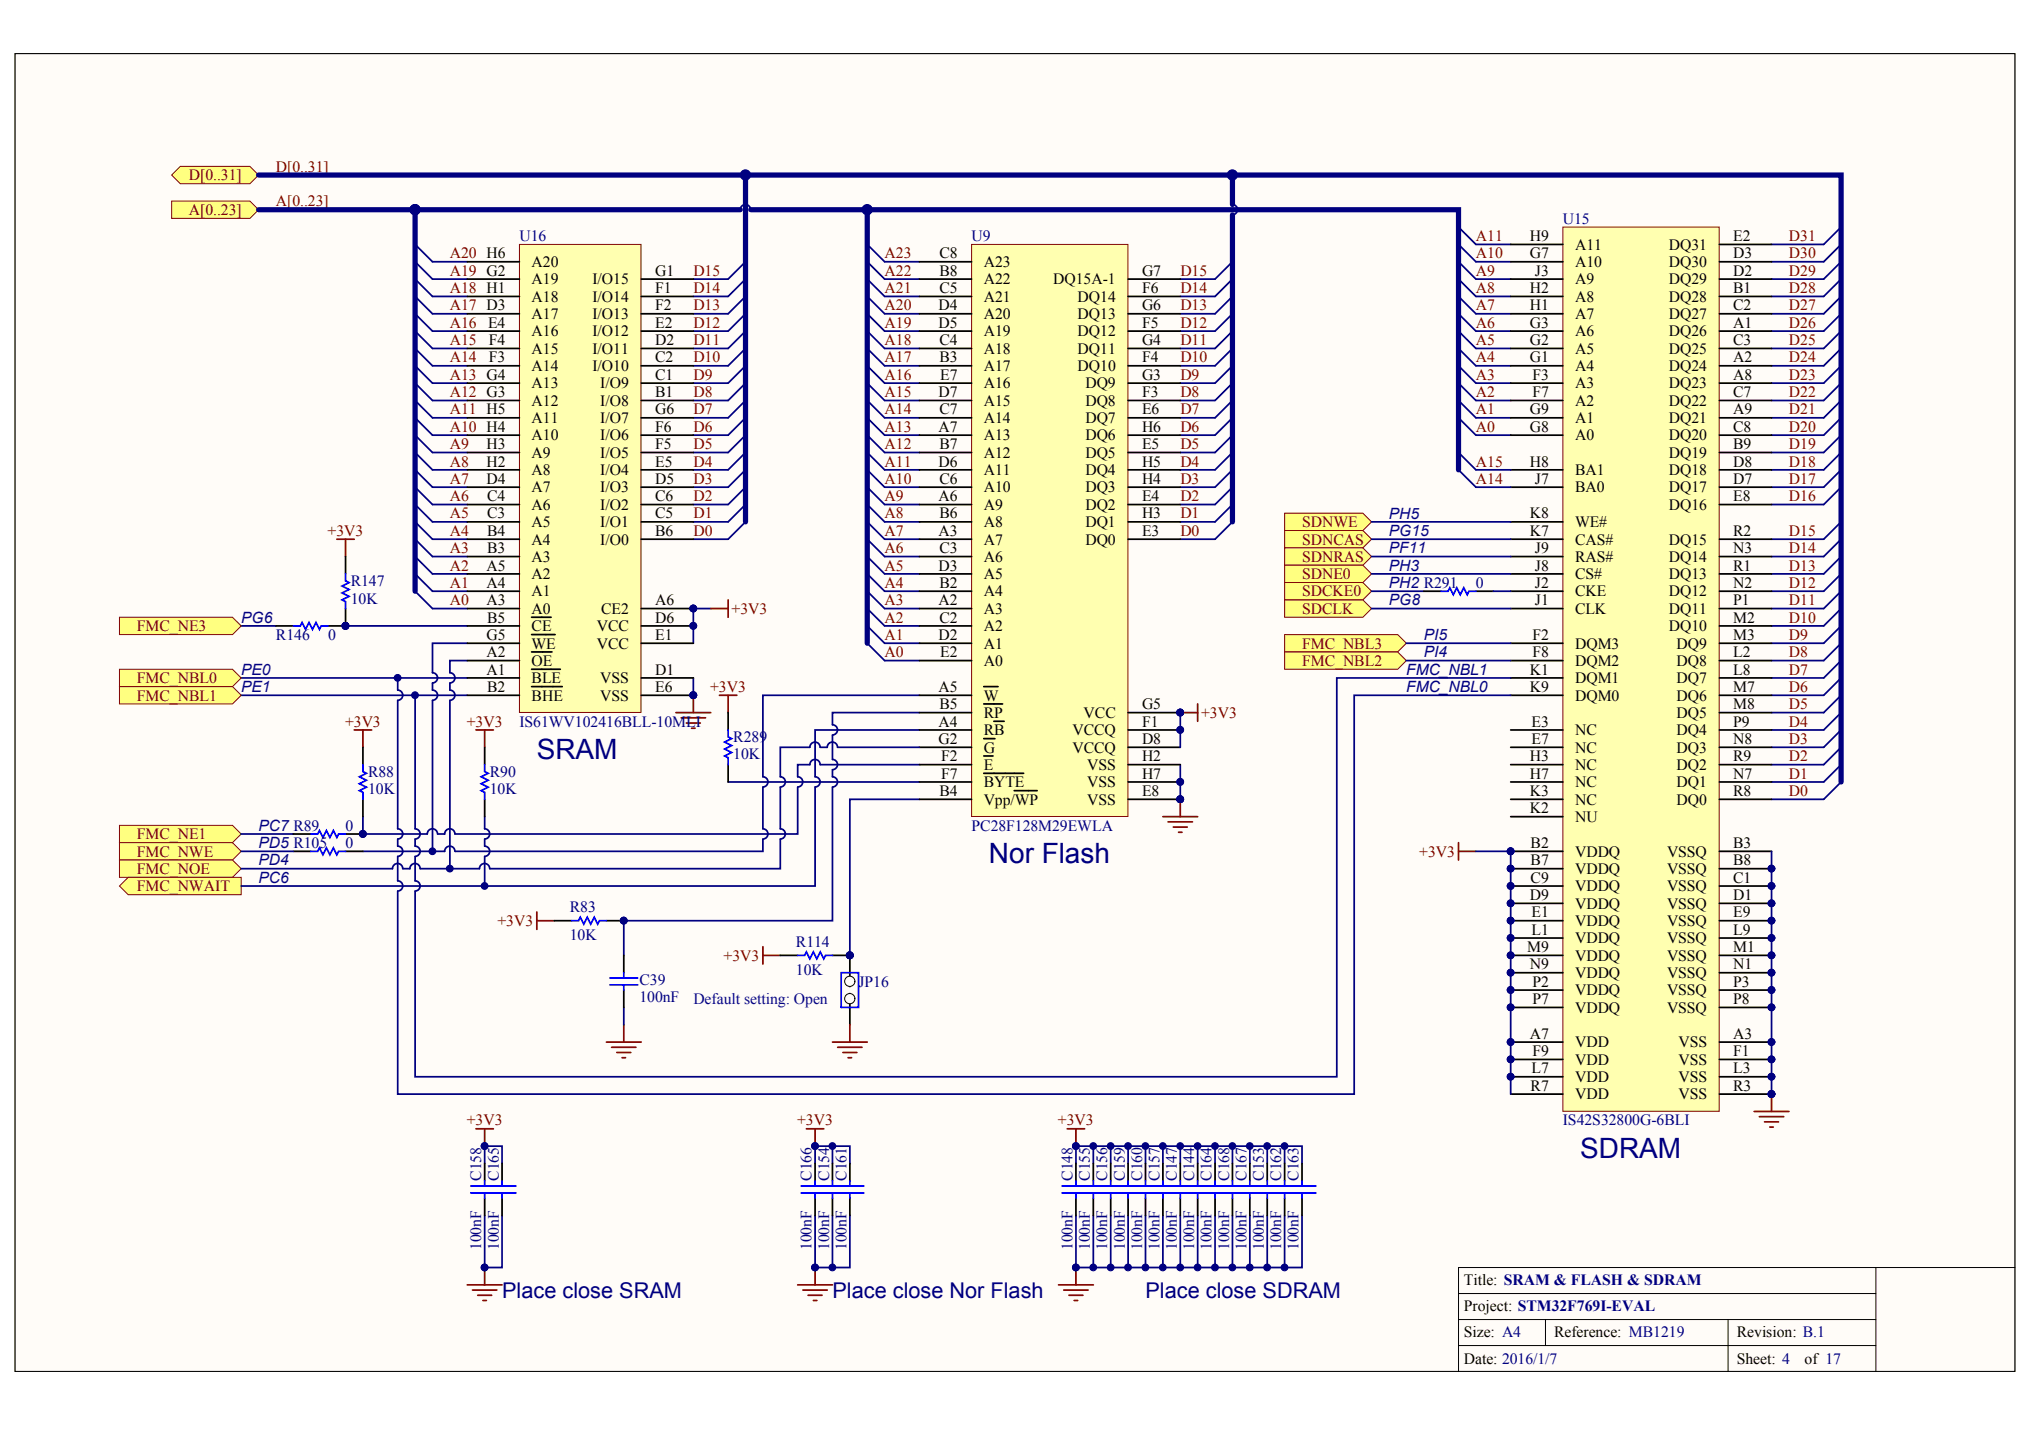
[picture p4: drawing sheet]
<svg xmlns="http://www.w3.org/2000/svg" width="287mm" height="202mm" viewBox="0 0 287 202" stroke-linecap="round" stroke-linejoin="round" font-family="sans-serif">
<defs><g id="words">
<g font-size="3.9" fill="#000080">
<text x="75.7" y="107">SRAM</text>
<text x="139.5" y="121.7">Nor Flash</text>
<text x="222.9" y="163.3">SDRAM</text>
</g>
<g font-size="3.1" fill="#000080">
<text x="70.8" y="183">Place close SRAM</text>
<text x="117.4" y="183">Place close Nor Flash</text>
<text x="161.6" y="183">Place close SDRAM</text>
</g>
<g font-size="2.2" fill="#800000">
<text x="26.7" y="25.4">D[0..31]</text>
<text x="38.9" y="24.2">D[0..31]</text>
<text x="38.9" y="29.1">A[0..23]</text>
<text x="26.7" y="30.3">A[0..23]</text>
<text x="208.2" y="34">A11</text>
<text x="252.4" y="34">D31</text>
<text x="63.5" y="41.3">A18 H1</text>
<text x="63.5" y="38.9">A19 G2</text>
<text x="63.5" y="36.4">A20 H6</text>
<text x="97.8" y="41.3">D14</text>
<text x="97.8" y="38.9">D15</text>
<text x="124.8" y="41.3">A21</text>
<text x="124.8" y="38.9">A22</text>
<text x="124.8" y="36.4">A23</text>
<text x="166.5" y="41.3">D14</text>
<text x="166.5" y="38.9">D15</text>
<text x="208.2" y="41.3">A8</text>
<text x="208.2" y="38.9">A9</text>
<text x="208.2" y="36.4">A10</text>
<text x="252.4" y="41.3">D28</text>
<text x="252.4" y="38.9">D29</text>
<text x="252.4" y="36.4">D30</text>
<text x="63.5" y="46.2">A16</text>
<text x="63.5" y="43.8">A17 D3</text>
<text x="97.8" y="46.2">D12</text>
<text x="97.8" y="43.8">D13</text>
<text x="124.8" y="46.2">A19</text>
<text x="124.8" y="43.8">A20</text>
<text x="166.5" y="46.2">D12</text>
<text x="166.5" y="43.8">D13</text>
<text x="208.2" y="46.2">A6</text>
<text x="208.2" y="43.8">A7</text>
<text x="252.4" y="46.2">D26</text>
<text x="252.4" y="43.8">D27</text>
<text x="63.5" y="53.6">A13 G4</text>
<text x="63.5" y="51.1">A14</text>
<text x="63.5" y="48.7">A15</text>
<text x="97.8" y="53.6">D9</text>
<text x="97.8" y="51.1">D10</text>
<text x="97.8" y="48.7">D11</text>
<text x="124.8" y="53.6">A16</text>
<text x="124.8" y="51.1">A17</text>
<text x="124.8" y="48.7">A18</text>
<text x="166.5" y="53.6">D9</text>
<text x="166.5" y="51.1">D10</text>
<text x="166.5" y="48.7">D11</text>
<text x="208.2" y="53.6">A3</text>
<text x="208.2" y="51.1">A4</text>
<text x="208.2" y="48.7">A5</text>
<text x="252.4" y="53.6">D23</text>
<text x="252.4" y="51.1">D24</text>
<text x="252.4" y="48.7">D25</text>
<text x="63.5" y="58.5">A11 H5</text>
<text x="63.5" y="56">A12 G3</text>
<text x="97.8" y="58.5">D7</text>
<text x="97.8" y="56">D8</text>
<text x="124.8" y="58.5">A14</text>
<text x="124.8" y="56">A15</text>
<text x="166.5" y="58.5">D7</text>
<text x="166.5" y="56">D8</text>
<text x="208.2" y="58.5">A1</text>
<text x="208.2" y="56">A2</text>
<text x="252.4" y="58.5">D21</text>
<text x="252.4" y="56">D22</text>
<text x="63.5" y="65.8">A8</text>
<text x="63.5" y="63.4">A9</text>
<text x="63.5" y="60.9">A10 H4</text>
<text x="97.8" y="65.8">D4</text>
<text x="97.8" y="63.4">D5</text>
<text x="97.8" y="60.9">D6</text>
<text x="124.8" y="65.8">A11</text>
<text x="124.8" y="63.4">A12</text>
<text x="124.8" y="60.9">A13</text>
<text x="166.5" y="65.8">D4</text>
<text x="166.5" y="63.4">D5</text>
<text x="166.5" y="60.9">D6</text>
<text x="208.2" y="60.9">A0</text>
<text x="208.2" y="65.8">A15</text>
<text x="252.4" y="65.8">D18</text>
<text x="252.4" y="63.4">D19</text>
<text x="252.4" y="60.9">D20</text>
<text x="63.5" y="70.7">A6</text>
<text x="63.5" y="68.2">A7</text>
<text x="97.8" y="70.7">D2</text>
<text x="97.8" y="68.2">D3</text>
<text x="124.8" y="70.7">A9</text>
<text x="124.8" y="68.2">A10</text>
<text x="166.5" y="70.7">D2</text>
<text x="166.5" y="68.2">D3</text>
<text x="208.2" y="68.2">A14</text>
<text x="252.4" y="70.7">D16</text>
<text x="252.4" y="68.2">D17</text>
<text x="46.2" y="75.6">+3V3</text>
<text x="63.5" y="75.6">A4</text>
<text x="63.5" y="73.1">A5</text>
<text x="97.8" y="75.6">D0</text>
<text x="97.8" y="73.1">D1</text>
<text x="124.8" y="75.6">A7</text>
<text x="124.8" y="73.1">A8</text>
<text x="166.5" y="75.6">D0</text>
<text x="166.5" y="73.1">D1</text>
<text x="183.7" y="76.8">SDNCAS</text>
<text x="183.7" y="74.4">SDNWE</text>
<text x="252.4" y="75.6">D15</text>
<text x="63.5" y="82.9">A1</text>
<text x="63.5" y="80.5">A2</text>
<text x="63.5" y="78">A3</text>
<text x="124.8" y="82.9">A4</text>
<text x="124.8" y="80.5">A5</text>
<text x="124.8" y="78">A6</text>
<text x="183.7" y="79.3">SDNRAS</text>
<text x="183.7" y="81.7">SDNE0</text>
<text x="252.4" y="82.9">D12</text>
<text x="252.4" y="80.5">D13</text>
<text x="252.4" y="78">D14</text>
<text x="19.3" y="89">FMC_NE3</text>
<text x="63.5" y="85.4">A0</text>
<text x="103.2" y="86.6">+3V3</text>
<text x="124.8" y="87.8">A2</text>
<text x="124.8" y="85.4">A3</text>
<text x="183.7" y="84.1">SDCKE0</text>
<text x="183.7" y="86.6">SDCLK</text>
<text x="252.4" y="87.8">D10</text>
<text x="252.4" y="85.4">D11</text>
<text x="124.8" y="90.3">A1</text>
<text x="124.8" y="92.7">A0</text>
<text x="183.7" y="91.5">FMC_NBL3</text>
<text x="183.7" y="93.9">FMC_NBL2</text>
<text x="252.4" y="95.2">D7</text>
<text x="252.4" y="92.7">D8</text>
<text x="252.4" y="90.3">D9</text>
<text x="19.3" y="96.4">FMC_NBL0</text>
<text x="19.3" y="98.8">FMC_NBL1</text>
<text x="100.2" y="97.6">+3V3</text>
<text x="169.5" y="101.3">+3V3</text>
<text x="252.4" y="100">D5</text>
<text x="252.4" y="97.6">D6</text>
<text x="48.7" y="102.5">+3V3</text>
<text x="65.9" y="102.5">+3V3</text>
<text x="252.4" y="107.4">D2</text>
<text x="252.4" y="104.9">D3</text>
<text x="252.4" y="102.5">D4</text>
<text x="252.4" y="112.3">D0</text>
<text x="252.4" y="109.8">D1</text>
<text x="19.3" y="118.4">FMC_NE1</text>
<text x="19.3" y="120.8">FMC_NWE</text>
<text x="19.3" y="123.3">FMC_NOE</text>
<text x="19.3" y="125.7">FMC_NWAIT</text>
<text x="200.2" y="120.8">+3V3</text>
<text x="70.2" y="130.6">+3V3</text>
<text x="102.1" y="135.5">+3V3</text>
<text x="65.9" y="158.8">+3V3</text>
<text x="112.5" y="158.8">+3V3</text>
<text x="149.3" y="158.8">+3V3</text>
</g>
<g font-size="2.2" fill="#000080">
<text x="73.3" y="34">U16</text>
<text x="137.1" y="34">U9</text>
<text x="220.5" y="31.6">U15</text>
<text x="49.5" y="82.7">R147</text>
<text x="208.2" y="82.9">0</text>
<text x="49.5" y="85.1">10K</text>
<text x="38.9" y="90.3">R146</text>
<text x="46.3" y="90.3">0</text>
<text x="198.4" y="95.2">FMC_NBL1</text>
<text x="198.4" y="97.6">FMC_NBL0</text>
<text x="73.3" y="102.5">IS61WV102416BLL-10MLI</text>
<text x="103.5" y="104.7">R289</text>
<text x="103.5" y="107.1">10K</text>
<text x="51.9" y="109.6">R88</text>
<text x="51.9" y="112">10K</text>
<text x="69.1" y="109.6">R90</text>
<text x="69.1" y="112">10K</text>
<text x="48.7" y="117.2">0</text>
<text x="48.7" y="119.6">0</text>
<text x="137.1" y="117.2">PC28F128M29EWLA</text>
<text x="80.4" y="128.7">R83</text>
<text x="80.4" y="132.6">10K</text>
<text x="112.3" y="133.5">R114</text>
<text x="112.3" y="137.5">10K</text>
<text x="90.2" y="138.9">C39</text>
<text x="90.2" y="141.4">100nF</text>
<text x="121.1" y="139.2">JP16</text>
<text x="220.5" y="158.8">IS42S32800G-6BLI</text>
<text x="67.9" y="166.6" transform="rotate(-90 67.9 166.6)">C158</text>
<text x="70.4" y="166.6" transform="rotate(-90 70.4 166.6)">C165</text>
<text x="114.5" y="166.6" transform="rotate(-90 114.5 166.6)">C166</text>
<text x="117" y="166.6" transform="rotate(-90 117 166.6)">C154</text>
<text x="119.4" y="166.6" transform="rotate(-90 119.4 166.6)">C161</text>
<text x="151.3" y="166.6" transform="rotate(-90 151.3 166.6)">C148</text>
<text x="153.8" y="166.6" transform="rotate(-90 153.8 166.6)">C155</text>
<text x="156.2" y="166.6" transform="rotate(-90 156.2 166.6)">C156</text>
<text x="158.7" y="166.6" transform="rotate(-90 158.7 166.6)">C159</text>
<text x="161.1" y="166.6" transform="rotate(-90 161.1 166.6)">C160</text>
<text x="163.6" y="166.6" transform="rotate(-90 163.6 166.6)">C157</text>
<text x="166" y="166.6" transform="rotate(-90 166 166.6)">C147</text>
<text x="168.5" y="166.6" transform="rotate(-90 168.5 166.6)">C144</text>
<text x="170.9" y="166.6" transform="rotate(-90 170.9 166.6)">C164</text>
<text x="173.4" y="166.6" transform="rotate(-90 173.4 166.6)">C168</text>
<text x="175.8" y="166.6" transform="rotate(-90 175.8 166.6)">C167</text>
<text x="178.3" y="166.6" transform="rotate(-90 178.3 166.6)">C153</text>
<text x="180.8" y="166.6" transform="rotate(-90 180.8 166.6)">C162</text>
<text x="183.2" y="166.6" transform="rotate(-90 183.2 166.6)">C163</text>
<text x="67.9" y="176.4" transform="rotate(-90 67.9 176.4)">100nF</text>
<text x="70.4" y="176.4" transform="rotate(-90 70.4 176.4)">100nF</text>
<text x="114.5" y="176.4" transform="rotate(-90 114.5 176.4)">100nF</text>
<text x="117" y="176.4" transform="rotate(-90 117 176.4)">100nF</text>
<text x="119.4" y="176.4" transform="rotate(-90 119.4 176.4)">100nF</text>
<text x="151.3" y="176.4" transform="rotate(-90 151.3 176.4)">100nF</text>
<text x="153.8" y="176.4" transform="rotate(-90 153.8 176.4)">100nF</text>
<text x="156.2" y="176.4" transform="rotate(-90 156.2 176.4)">100nF</text>
<text x="158.7" y="176.4" transform="rotate(-90 158.7 176.4)">100nF</text>
<text x="161.1" y="176.4" transform="rotate(-90 161.1 176.4)">100nF</text>
<text x="163.6" y="176.4" transform="rotate(-90 163.6 176.4)">100nF</text>
<text x="166" y="176.4" transform="rotate(-90 166 176.4)">100nF</text>
<text x="168.5" y="176.4" transform="rotate(-90 168.5 176.4)">100nF</text>
<text x="170.9" y="176.4" transform="rotate(-90 170.9 176.4)">100nF</text>
<text x="173.4" y="176.4" transform="rotate(-90 173.4 176.4)">100nF</text>
<text x="175.8" y="176.4" transform="rotate(-90 175.8 176.4)">100nF</text>
<text x="178.3" y="176.4" transform="rotate(-90 178.3 176.4)">100nF</text>
<text x="180.8" y="176.4" transform="rotate(-90 180.8 176.4)">100nF</text>
<text x="183.2" y="176.4" transform="rotate(-90 183.2 176.4)">100nF</text>
</g>
<g font-size="2.2">
<text x="215.8" y="34">H9</text>
<text x="222.2" y="35.2">A11</text>
<text x="235.4" y="35.2">DQ31</text>
<text x="244.5" y="34">E2</text>
<text x="75" y="40.1">A19</text>
<text x="75" y="37.7">A20</text>
<text x="83.6" y="40.1">I/O15</text>
<text x="92.4" y="41.3">F1</text>
<text x="92.4" y="38.9">G1</text>
<text x="132.5" y="38.9">B8</text>
<text x="132.5" y="41.3">C5</text>
<text x="132.5" y="36.4">C8</text>
<text x="138.8" y="40.1">A22</text>
<text x="138.8" y="37.7">A23</text>
<text x="148.6" y="40.1">DQ15A-1</text>
<text x="161.1" y="41.3">F6</text>
<text x="161.1" y="38.9">G7</text>
<text x="215.8" y="36.4">G7</text>
<text x="215.8" y="41.3">H2</text>
<text x="216.5" y="38.9">J3</text>
<text x="222.2" y="37.7">A10</text>
<text x="222.2" y="40.1">A9</text>
<text x="235.4" y="40.1">DQ29</text>
<text x="235.4" y="37.7">DQ30</text>
<text x="244.5" y="41.3">B1</text>
<text x="244.5" y="38.9">D2</text>
<text x="244.5" y="36.4">D3</text>
<text x="68.9" y="46.2">E4</text>
<text x="75" y="47.5">A16</text>
<text x="75" y="45">A17</text>
<text x="75" y="42.6">A18</text>
<text x="83.6" y="47.5">I/O12</text>
<text x="83.6" y="45">I/O13</text>
<text x="83.6" y="42.6">I/O14</text>
<text x="92.4" y="46.2">E2</text>
<text x="92.4" y="43.8">F2</text>
<text x="132.4" y="46.2">D5</text>
<text x="132.4" y="43.8">D4</text>
<text x="138.8" y="47.5">A19</text>
<text x="138.8" y="45">A20</text>
<text x="138.8" y="42.6">A21</text>
<text x="152" y="47.5">DQ12</text>
<text x="152" y="45">DQ13</text>
<text x="152" y="42.6">DQ14</text>
<text x="161.1" y="46.2">F5</text>
<text x="161.1" y="43.8">G6</text>
<text x="215.8" y="43.8">H1</text>
<text x="215.8" y="46.2">G3</text>
<text x="222.2" y="42.6">A8</text>
<text x="222.2" y="45">A7</text>
<text x="222.2" y="47.5">A6</text>
<text x="235.4" y="47.5">DQ26</text>
<text x="235.4" y="45">DQ27</text>
<text x="235.4" y="42.6">DQ28</text>
<text x="244.5" y="46.2">A1</text>
<text x="244.5" y="43.8">C2</text>
<text x="69" y="48.7">F4</text>
<text x="69" y="51.1">F3</text>
<text x="75" y="49.9">A15</text>
<text x="75" y="52.3">A14</text>
<text x="83.6" y="52.3">I/O10</text>
<text x="83.6" y="49.9">I/O11</text>
<text x="92.4" y="53.6">C1</text>
<text x="92.4" y="51.1">C2</text>
<text x="92.4" y="48.7">D2</text>
<text x="132.5" y="48.7">C4</text>
<text x="132.5" y="51.1">B3</text>
<text x="132.7" y="53.6">E7</text>
<text x="138.8" y="49.9">A18</text>
<text x="138.8" y="52.3">A17</text>
<text x="152" y="52.3">DQ10</text>
<text x="152" y="49.9">DQ11</text>
<text x="161.1" y="53.6">G3</text>
<text x="161.1" y="51.1">F4</text>
<text x="161.1" y="48.7">G4</text>
<text x="215.8" y="48.7">G2</text>
<text x="215.8" y="51.1">G1</text>
<text x="216.2" y="53.6">F3</text>
<text x="222.2" y="49.9">A5</text>
<text x="222.2" y="52.3">A4</text>
<text x="235.4" y="52.3">DQ24</text>
<text x="235.4" y="49.9">DQ25</text>
<text x="244.5" y="51.1">A2</text>
<text x="244.5" y="48.7">C3</text>
<text x="244.5" y="53.6">A8</text>
<text x="75" y="54.8">A13</text>
<text x="75" y="57.2">A12</text>
<text x="75" y="59.7">A11</text>
<text x="84.7" y="59.7">I/O7</text>
<text x="84.7" y="57.2">I/O8</text>
<text x="84.7" y="54.8">I/O9</text>
<text x="92.4" y="58.5">G6</text>
<text x="92.4" y="56">B1</text>
<text x="132.4" y="56">D7</text>
<text x="132.5" y="58.5">C7</text>
<text x="138.8" y="57.2">A15</text>
<text x="138.8" y="59.7">A14</text>
<text x="138.8" y="54.8">A16</text>
<text x="153.1" y="57.2">DQ8</text>
<text x="153.1" y="54.8">DQ9</text>
<text x="153.1" y="59.7">DQ7</text>
<text x="161.1" y="56">F3</text>
<text x="161.1" y="58.5">E6</text>
<text x="215.8" y="58.5">G9</text>
<text x="216.2" y="56">F7</text>
<text x="222.2" y="54.8">A3</text>
<text x="222.2" y="57.2">A2</text>
<text x="222.2" y="59.7">A1</text>
<text x="235.4" y="59.7">DQ21</text>
<text x="235.4" y="57.2">DQ22</text>
<text x="235.4" y="54.8">DQ23</text>
<text x="244.5" y="58.5">A9</text>
<text x="244.5" y="56">C7</text>
<text x="68.6" y="63.4">H3</text>
<text x="68.6" y="65.8">H2</text>
<text x="75" y="62.1">A10</text>
<text x="75" y="64.6">A9</text>
<text x="84.7" y="64.6">I/O5</text>
<text x="84.7" y="62.1">I/O6</text>
<text x="92.4" y="65.8">E5</text>
<text x="92.4" y="63.4">F5</text>
<text x="92.4" y="60.9">F6</text>
<text x="132.4" y="60.9">A7</text>
<text x="132.4" y="65.8">D6</text>
<text x="132.5" y="63.4">B7</text>
<text x="138.8" y="62.1">A13</text>
<text x="138.8" y="64.6">A12</text>
<text x="153.1" y="64.6">DQ5</text>
<text x="153.1" y="62.1">DQ6</text>
<text x="161.1" y="65.8">H5</text>
<text x="161.1" y="63.4">E5</text>
<text x="161.1" y="60.9">H6</text>
<text x="215.8" y="60.9">G8</text>
<text x="215.8" y="65.8">H8</text>
<text x="222.2" y="62.1">A0</text>
<text x="235.4" y="64.6">DQ19</text>
<text x="235.4" y="62.1">DQ20</text>
<text x="244.5" y="65.8">D8</text>
<text x="244.5" y="63.4">B9</text>
<text x="244.5" y="60.9">C8</text>
<text x="68.6" y="68.2">D4</text>
<text x="68.7" y="70.7">C4</text>
<text x="75" y="67">A8</text>
<text x="75" y="69.5">A7</text>
<text x="75" y="71.9">A6</text>
<text x="84.7" y="71.9">I/O2</text>
<text x="84.7" y="69.5">I/O3</text>
<text x="84.7" y="67">I/O4</text>
<text x="92.4" y="70.7">C6</text>
<text x="92.4" y="68.2">D5</text>
<text x="132.4" y="70.7">A6</text>
<text x="132.5" y="68.2">C6</text>
<text x="138.8" y="67">A11</text>
<text x="138.8" y="69.5">A10</text>
<text x="138.8" y="71.9">A9</text>
<text x="153.1" y="71.9">DQ2</text>
<text x="153.1" y="69.5">DQ3</text>
<text x="153.1" y="67">DQ4</text>
<text x="161.1" y="70.7">E4</text>
<text x="161.1" y="68.2">H4</text>
<text x="216.5" y="68.2">J7</text>
<text x="222.2" y="69.5">BA0</text>
<text x="222.2" y="67">BA1</text>
<text x="235.4" y="71.9">DQ16</text>
<text x="235.4" y="69.5">DQ17</text>
<text x="235.4" y="67">DQ18</text>
<text x="244.5" y="70.7">E8</text>
<text x="244.5" y="68.2">D7</text>
<text x="68.7" y="75.6">B4</text>
<text x="68.7" y="73.1">C3</text>
<text x="75" y="76.8">A4</text>
<text x="75" y="74.4">A5</text>
<text x="84.7" y="76.8">I/O0</text>
<text x="84.7" y="74.4">I/O1</text>
<text x="92.4" y="75.6">B6</text>
<text x="92.4" y="73.1">C5</text>
<text x="132.4" y="75.6">A3</text>
<text x="132.5" y="73.1">B6</text>
<text x="138.8" y="74.4">A8</text>
<text x="138.8" y="76.8">A7</text>
<text x="153.1" y="76.8">DQ0</text>
<text x="153.1" y="74.4">DQ1</text>
<text x="161.1" y="75.6">E3</text>
<text x="161.1" y="73.1">H3</text>
<text x="215.8" y="75.6">K7</text>
<text x="215.8" y="73.1">K8</text>
<text x="222.2" y="76.8">CAS#</text>
<text x="222.2" y="74.4">WE#</text>
<text x="235.4" y="76.8">DQ15</text>
<text x="244.5" y="75.6">R2</text>
<text x="68.6" y="80.5">A5</text>
<text x="68.6" y="82.9">A4</text>
<text x="68.7" y="78">B3</text>
<text x="75" y="79.3">A3</text>
<text x="75" y="81.7">A2</text>
<text x="132.4" y="80.5">D3</text>
<text x="132.5" y="78">C3</text>
<text x="132.5" y="82.9">B2</text>
<text x="138.8" y="79.3">A6</text>
<text x="138.8" y="81.7">A5</text>
<text x="216.5" y="82.9">J2</text>
<text x="216.5" y="80.5">J8</text>
<text x="216.5" y="78">J9</text>
<text x="222.2" y="81.7">CS#</text>
<text x="222.2" y="79.3">RAS#</text>
<text x="235.4" y="81.7">DQ13</text>
<text x="235.4" y="79.3">DQ14</text>
<text x="244.5" y="82.9">N2</text>
<text x="244.5" y="80.5">R1</text>
<text x="244.5" y="78">N3</text>
<text x="68.6" y="85.4">A3</text>
<text x="68.7" y="87.8">B5</text>
<text x="75" y="84.1">A1</text>
<text x="75" y="86.6">A0</text>
<text x="75" y="89">CE</text>
<text x="84.2" y="89">VCC</text>
<text x="84.8" y="86.6">CE2</text>
<text x="92.4" y="87.8">D6</text>
<text x="92.4" y="85.4">A6</text>
<text x="132.4" y="85.4">A2</text>
<text x="132.5" y="87.8">C2</text>
<text x="138.8" y="84.1">A4</text>
<text x="138.8" y="86.6">A3</text>
<text x="138.8" y="89">A2</text>
<text x="216.5" y="85.4">J1</text>
<text x="222.2" y="86.6">CLK</text>
<text x="222.2" y="84.1">CKE</text>
<text x="235.4" y="89">DQ10</text>
<text x="235.4" y="86.6">DQ11</text>
<text x="235.4" y="84.1">DQ12</text>
<text x="244.5" y="87.8">M2</text>
<text x="244.5" y="85.4">P1</text>
<text x="68.6" y="90.3">G5</text>
<text x="68.6" y="95.2">A1</text>
<text x="68.6" y="92.7">A2</text>
<text x="75" y="91.5">WE</text>
<text x="75" y="93.9">OE</text>
<text x="84.2" y="91.5">VCC</text>
<text x="92.4" y="95.2">D1</text>
<text x="92.4" y="90.3">E1</text>
<text x="132.4" y="90.3">D2</text>
<text x="132.7" y="92.7">E2</text>
<text x="138.8" y="91.5">A1</text>
<text x="138.8" y="93.9">A0</text>
<text x="215.8" y="95.2">K1</text>
<text x="216.2" y="92.7">F8</text>
<text x="216.2" y="90.3">F2</text>
<text x="222.2" y="93.9">DQM2</text>
<text x="222.2" y="91.5">DQM3</text>
<text x="236.5" y="93.9">DQ8</text>
<text x="236.5" y="91.5">DQ9</text>
<text x="244.5" y="92.7">L2</text>
<text x="244.5" y="90.3">M3</text>
<text x="244.5" y="95.2">L8</text>
<text x="68.7" y="97.6">B2</text>
<text x="75" y="96.4">BLE</text>
<text x="75" y="98.8">BHE</text>
<text x="84.7" y="96.4">VSS</text>
<text x="84.7" y="98.8">VSS</text>
<text x="92.4" y="97.6">E6</text>
<text x="132.4" y="97.6">A5</text>
<text x="132.5" y="100">B5</text>
<text x="138.8" y="98.8">W</text>
<text x="138.8" y="101.3">RP</text>
<text x="152.9" y="101.3">VCC</text>
<text x="161.1" y="100">G5</text>
<text x="215.8" y="97.6">K9</text>
<text x="222.2" y="98.8">DQM0</text>
<text x="222.2" y="96.4">DQM1</text>
<text x="236.5" y="101.3">DQ5</text>
<text x="236.5" y="98.8">DQ6</text>
<text x="236.5" y="96.4">DQ7</text>
<text x="244.5" y="100">M8</text>
<text x="244.5" y="97.6">M7</text>
<text x="132.4" y="102.5">A4</text>
<text x="132.4" y="104.9">G2</text>
<text x="132.8" y="107.4">F2</text>
<text x="138.8" y="103.7">RB</text>
<text x="138.8" y="106.2">G</text>
<text x="151.3" y="106.2">VCCQ</text>
<text x="151.3" y="103.7">VCCQ</text>
<text x="161.1" y="104.9">D8</text>
<text x="161.1" y="102.5">F1</text>
<text x="161.1" y="107.4">H2</text>
<text x="215.8" y="107.4">H3</text>
<text x="216.1" y="102.5">E3</text>
<text x="216.1" y="104.9">E7</text>
<text x="222.2" y="103.7">NC</text>
<text x="222.2" y="106.2">NC</text>
<text x="236.5" y="106.2">DQ3</text>
<text x="236.5" y="103.7">DQ4</text>
<text x="244.5" y="107.4">R9</text>
<text x="244.5" y="104.9">N8</text>
<text x="244.5" y="102.5">P9</text>
<text x="132.5" y="112.3">B4</text>
<text x="132.8" y="109.8">F7</text>
<text x="138.8" y="113.5">Vpp/WP</text>
<text x="138.8" y="108.6">E</text>
<text x="138.8" y="111.1">BYTE</text>
<text x="153.4" y="113.5">VSS</text>
<text x="153.4" y="111.1">VSS</text>
<text x="153.4" y="108.6">VSS</text>
<text x="161.1" y="112.3">E8</text>
<text x="161.1" y="109.8">H7</text>
<text x="215.8" y="109.8">H7</text>
<text x="215.8" y="112.3">K3</text>
<text x="222.2" y="108.6">NC</text>
<text x="222.2" y="111.1">NC</text>
<text x="222.2" y="113.5">NC</text>
<text x="236.5" y="113.5">DQ0</text>
<text x="236.5" y="111.1">DQ1</text>
<text x="236.5" y="108.6">DQ2</text>
<text x="244.5" y="112.3">R8</text>
<text x="244.5" y="109.8">N7</text>
<text x="215.8" y="114.7">K2</text>
<text x="215.9" y="119.6">B2</text>
<text x="222.2" y="115.9">NU</text>
<text x="244.5" y="119.6">B3</text>
<text x="215.9" y="122.1">B7</text>
<text x="215.9" y="124.5">C9</text>
<text x="222.2" y="120.8">VDDQ</text>
<text x="222.2" y="123.3">VDDQ</text>
<text x="222.2" y="125.7">VDDQ</text>
<text x="235.2" y="120.8">VSSQ</text>
<text x="235.2" y="123.3">VSSQ</text>
<text x="235.2" y="125.7">VSSQ</text>
<text x="244.5" y="122.1">B8</text>
<text x="244.5" y="124.5">C1</text>
<text x="215.8" y="127">D9</text>
<text x="216.1" y="129.4">E1</text>
<text x="216.1" y="131.8">L1</text>
<text x="222.2" y="128.2">VDDQ</text>
<text x="222.2" y="130.6">VDDQ</text>
<text x="235.2" y="128.2">VSSQ</text>
<text x="235.2" y="130.6">VSSQ</text>
<text x="244.5" y="127">D1</text>
<text x="244.5" y="129.4">E9</text>
<text x="244.5" y="131.8">L9</text>
<text x="215.4" y="134.3">M9</text>
<text x="215.8" y="136.7">N9</text>
<text x="222.2" y="133.1">VDDQ</text>
<text x="222.2" y="135.5">VDDQ</text>
<text x="222.2" y="138">VDDQ</text>
<text x="235.2" y="133.1">VSSQ</text>
<text x="235.2" y="135.5">VSSQ</text>
<text x="235.2" y="138">VSSQ</text>
<text x="244.5" y="134.3">M1</text>
<text x="244.5" y="136.7">N1</text>
<text x="216.2" y="139.2">P2</text>
<text x="216.2" y="141.6">P7</text>
<text x="222.2" y="140.4">VDDQ</text>
<text x="222.2" y="142.9">VDDQ</text>
<text x="235.2" y="140.4">VSSQ</text>
<text x="235.2" y="142.9">VSSQ</text>
<text x="244.5" y="139.2">P3</text>
<text x="244.5" y="141.6">P8</text>
<text x="215.8" y="146.5">A7</text>
<text x="216.2" y="149">F9</text>
<text x="222.2" y="147.7">VDD</text>
<text x="236.8" y="147.7">VSS</text>
<text x="244.5" y="146.5">A3</text>
<text x="244.5" y="149">F1</text>
<text x="215.9" y="153.9">R7</text>
<text x="216.1" y="151.4">L7</text>
<text x="222.2" y="150.2">VDD</text>
<text x="222.2" y="152.6">VDD</text>
<text x="222.2" y="155.1">VDD</text>
<text x="236.8" y="150.2">VSS</text>
<text x="236.8" y="152.6">VSS</text>
<text x="236.8" y="155.1">VSS</text>
<text x="244.5" y="151.4">L3</text>
<text x="244.5" y="153.9">R3</text>
<text x="206.5" y="181.3">Title: SRAM &amp; FLASH &amp; SDRAM</text>
<text x="206.5" y="184.9">Project: STM32F769I-EVAL</text>
<text x="206.5" y="188.6">Size: A4</text>
<text x="219.2" y="188.6">Reference: MB1219</text>
<text x="245" y="188.6">Revision: B.1</text>
<text x="206.5" y="192.4">Date: 2016/1/7</text>
<text x="245" y="192.4">Sheet: 4</text>
<text x="254.6" y="192.4">of 17</text>
</g>
<g font-size="2.2" fill="#0c0087">
<text x="195.9" y="73.2">PH5</text>
<text x="195.9" y="75.6">PG15</text>
<text x="195.9" y="78">PF11</text>
<text x="195.9" y="80.5">PH3</text>
<text x="195.9" y="82.9">PH2 R291</text>
<text x="34" y="87.8">PG6</text>
<text x="195.9" y="85.4">PG8</text>
<text x="34" y="95.2">PE0</text>
<text x="200.8" y="90.3">PI5</text>
<text x="200.8" y="92.7">PI4</text>
<text x="34" y="97.6">PE1</text>
<text x="36.5" y="119.6">PD5 R105</text>
<text x="36.5" y="117.2">PC7 R89</text>
<text x="36.5" y="124.5">PC6</text>
<text x="36.5" y="122.1">PD4</text>
<text x="97.8" y="141.6">Default setting: Open</text>
</g>
</g></defs>
<path d="M2.1 7.6h282.1v185.9h-282.1z" fill="#fffcf8" stroke="#000" stroke-width=".14"/>
<path d="M264.6 178.8v14.7M284.3 178.8h-78.5v14.7M205.8 182.5h58.8M205.8 186.1h58.8M205.8 189.8h58.8M218 186.1v3.7M243.8 186.1v7.4" fill="none" stroke="#000" stroke-width=".14"/>
<g fill="none" stroke="#000080" stroke-width=".25">
<path d="M97.8 39.4h4.9M124.8 39.4h4.9M166.5 39.4h4.9M61 46.7h4.9M61 49.2h4.9M61 51.6h4.9M61 54h4.9M61 56.5h4.9M61 58.9h4.9M97.8 46.7h4.9M97.8 49.2h4.9M97.8 51.6h4.9"/>
<path d="M97.8 54h4.9M97.8 56.5h4.9M97.8 58.9h4.9M97.8 44.3h4.9M97.8 41.8h4.9M124.8 46.7h4.9M124.8 49.2h4.9M124.8 51.6h4.9M124.8 54h4.9M124.8 56.5h4.9M124.8 58.9h4.9M124.8 44.3h4.9"/>
<path d="M124.8 41.8h4.9M166.5 46.7h4.9M166.5 49.2h4.9M166.5 51.6h4.9M166.5 54h4.9M166.5 56.5h4.9M166.5 58.9h4.9M166.5 44.3h4.9M166.5 41.8h4.9M61 61.4h4.9M61 63.8h4.9M61 66.3h4.9"/>
<path d="M61 68.7h4.9M61 71.2h4.9M61 73.6h4.9M61 76.1h4.9M61 78.5h4.9M97.8 61.4h4.9M97.8 63.8h4.9M97.8 66.3h4.9M97.8 68.7h4.9M97.8 71.2h4.9M97.8 73.6h4.9M97.8 76.1h4.9"/>
<path d="M124.8 61.4h4.9M124.8 63.8h4.9M124.8 66.3h4.9M124.8 68.7h4.9M124.8 71.2h4.9M124.8 73.6h4.9M124.8 76.1h4.9M124.8 78.5h4.9M166.5 61.4h4.9M166.5 63.8h4.9M166.5 66.3h4.9M166.5 68.7h4.9"/>
<path d="M166.5 71.2h4.9M166.5 73.6h4.9M166.5 76.1h4.9M61 81h4.9M61 83.4h4.9M61 85.8h4.9M124.8 81h4.9M124.8 83.4h4.9M124.8 85.8h4.9M124.8 88.3h4.9M124.8 90.7h4.9M124.8 93.2h4.9"/>
</g>
<path d="M97.8 98.1v2.4M95.4 100.5h4.9M96.1 101.3h3.4M96.8 102h2M97.6 102.7h.5M164.1 115.2h4.9M164.8 115.9h3.4M165.5 116.7h2M166.3 117.4h.5M166.5 112.8v2.4" fill="none" stroke="#800000" stroke-width=".25"/>
<g fill="#000080" stroke="#000080" stroke-width=".14">
<circle cx="97.8" cy="98.1" r=".48"/>
<circle cx="166.5" cy="112.7" r=".48"/>
</g>
<g fill="#ffff80" stroke="#800000" stroke-width=".14">
<path d="M16.9 116.4h15.9l1.2 1.2-1.2 1.3h-15.9z" fill-rule="evenodd"/>
<path d="M16.9 118.9h15.9l1.2 1.2-1.2 1.2h-15.9z" fill-rule="evenodd"/>
<path d="M16.9 121.3h15.9l1.2 1.2-1.2 1.3h-15.9z" fill-rule="evenodd"/>
<path d="M16.9 125l1.2-1.2h15.9v2.4h-15.9z" fill-rule="evenodd"/>
</g>
<path d="M34 95.6h31.9M34 98.1h31.9M48.7 88.3h17.2M61 98.8v21.3M63.5 98.8v23.7M65.9 93.2h-2.4v1.7a.72 .72 0 0 1 .7 .7 .72 .72 0 0 1-.7 .7v1a.72 .72 0 0 1 .7 .8 .72 .72 0 0 1-.7 .7M65.9 90.7h-4.9v4.2a.72 .72 0 0 1 .7 .7 .72 .72 0 0 1-.7 .7v1a.72 .72 0 0 1 .7 .8 .72 .72 0 0 1-.7 .7M51.2 115.2v2.4h9.1a.72 .72 0 0 1 .7-.7 .72 .72 0 0 1 .7 .7M102.7 110.3h27M115.7 107.9a.72 .72 0 0 0-.7-.8 .72 .72 0 0 0-.7 .8h-1.8v1.7a.73 .73 0 0 1 .7 .7 .73 .73 0 0 1-.7 .7v6.6h-48.3a.72 .72 0 0 0-.7-.7 .72 .72 0 0 0-.8 .7h-.9M115.7 107.9h14M129.7 103h-14.7v6.6a.72 .72 0 0 1 .7 .7 .72 .72 0 0 1-.7 .7v14h-81" fill="none" stroke="#000080" stroke-width=".25"/>
<g fill="#000080" stroke="#000080" stroke-width=".14">
<circle cx="48.7" cy="88.3" r=".48"/>
<circle cx="63.5" cy="122.5" r=".48"/>
<circle cx="61" cy="120.1" r=".48"/>
<circle cx="51.2" cy="117.6" r=".48"/>
</g>
<path d="M85.5 147h5M86.3 147.7h3.4M87 148.5h2M87.8 149.2h.4M88 144.6v2.4" fill="none" stroke="#800000" stroke-width=".25"/>
<path d="M119.9 140.2v4.4" fill="none" stroke="#000" stroke-width=".25"/>
<circle cx="119.9" cy="140.9" r=".72" fill="#fffcf8" stroke="#000" stroke-width=".14"/>
<path d="M119.9 134.8v4.4" fill="none" stroke="#000" stroke-width=".25"/>
<circle cx="119.9" cy="138.4" r=".72" fill="#fffcf8" stroke="#000" stroke-width=".14"/>
<g fill="#000080" stroke="#000080" stroke-width=".14">
<circle cx="119.9" cy="134.8" r=".48"/>
<circle cx="68.4" cy="125" r=".48"/>
<circle cx="88" cy="129.9" r=".48"/>
<circle cx="97.8" cy="98.1" r=".48"/>
<circle cx="166.5" cy="112.7" r=".48"/>
</g>
<path d="M118.7 137.2h2.4v4.9h-2.4z" fill="none" stroke="#00f" stroke-width=".25"/>
<path d="M117.4 147h4.9M118.2 147.7h3.4M118.9 148.5h2M119.7 149.2h.4M119.9 144.6v2.4" fill="none" stroke="#800000" stroke-width=".25"/>
<g fill="none" stroke="#000080" stroke-width=".25">
<path d="M61 44.3h4.9M61 41.8h4.9M34 88.3h4.9M97.8 95.6v2.5M129.7 98.1h-22.1v11.5a.73 .73 0 0 1 .7 .7 .73 .73 0 0 1-.7 .7v5.9a.73 .73 0 0 1 .7 .7 .73 .73 0 0 1-.7 .8v1.7h-43.4a.72 .72 0 0 0-.7-.7 .72 .72 0 0 0-.8 .7h-11.5M34 117.6h7.4M68.4 115.2v1.7a.73 .73 0 0 1 .7 .7 .73 .73 0 0 1-.7 .8v1a.72 .72 0 0 1 .7 .7 .72 .72 0 0 1-.7 .7M117.4 108.6v1a.73 .73 0 0 1 .8 .7 .73 .73 0 0 1-.8 .7v18.9h-29.4v4.9M129.7 112.8h-9.8v22M129.7 100.5h-12.3v1.7a.73 .73 0 0 1 .8 .8 .73 .73 0 0 1-.8 .7v3.4a.72 .72 0 0 1 .8 .7 .72 .72 0 0 1-.8 .8M166.5 107.9v4.9M68.4 120.8v4.2"/>
<path d="M88 142.1v2.5"/>
</g>
<g fill="#ffff80" stroke="#800000" stroke-width=".14">
<path d="M16.9 94.4h15.9l1.2 1.2-1.2 1.3h-15.9z" fill-rule="evenodd"/>
<path d="M16.9 96.9h15.9l1.2 1.2-1.2 1.2h-15.9z" fill-rule="evenodd"/>
</g>
<path d="M61 39.4h4.9M61 36.9h4.9M124.8 36.9h4.9M100.3 85.8h-2.5v4.9" fill="none" stroke="#000080" stroke-width=".25"/>
<circle cx="97.8" cy="85.8" r=".48" fill="#000080" stroke="#000080" stroke-width=".14"/>
<path d="M137.1 34.5h22v80.7h-22z" fill="#ffffb0" stroke="#800000" stroke-width=".14"/>
<g fill="none" stroke="#000" stroke-width=".25">
<path d="M129.7 39.4h7.4M129.7 36.9h7.4M159.1 39.4h7.4M129.7 56.5h7.4M129.7 58.9h7.4M129.7 46.7h7.4M129.7 44.3h7.4M129.7 41.8h7.4M129.7 49.2h7.4M129.7 51.6h7.4M129.7 54h7.4M159.1 56.5h7.4"/>
<path d="M159.1 58.9h7.4M159.1 46.7h7.4M159.1 44.3h7.4M159.1 41.8h7.4M159.1 49.2h7.4M159.1 51.6h7.4M159.1 54h7.4M129.7 61.4h7.4M129.7 63.8h7.4M129.7 66.3h7.4M129.7 68.7h7.4M129.7 71.2h7.4"/>
<path d="M129.7 73.6h7.4M129.7 76.1h7.4M129.7 78.5h7.4M159.1 61.4h7.4M159.1 63.8h7.4M159.1 66.3h7.4M159.1 68.7h7.4M159.1 71.2h7.4M159.1 73.6h7.4M159.1 76.1h7.4M129.7 98.1h7.4M129.7 81h7.4"/>
<path d="M129.7 83.4h7.4M129.7 85.8h7.4M129.7 88.3h7.4M129.7 90.7h7.4M129.7 93.2h7.4M138.8 96.9h2M138.8 99.3h2.6M129.7 100.5h7.4M129.7 112.8h7.4M129.7 103h7.4M129.7 105.4h7.4M129.7 107.9h7.4"/>
<path d="M129.7 110.3h7.4M138.8 106.6h1.3M138.8 104.2h1.6M138.8 109.1h5.6M140.2 101.7h1.5M143.1 111.5h3.2M159.1 100.5h7.4M159.1 112.8h7.4M159.1 103h7.4M159.1 105.4h7.4M159.1 107.9h7.4M159.1 110.3h7.4"/>
</g>
<g fill="#000080" stroke="#000080" stroke-width=".14">
<circle cx="166.5" cy="112.7" r=".48"/>
<circle cx="166.5" cy="103" r=".48"/>
<circle cx="166.5" cy="110.3" r=".48"/>
<circle cx="166.5" cy="100.5" r=".48"/>
</g>
<g fill="#ffff80" stroke="#800000" stroke-width=".14">
<path d="M24.2 24.7l1.2-1.2h9.9l1.2 1.2-1.2 1.2h-9.9z" fill-rule="evenodd"/>
<path d="M24.2 28.4h11.1l1.2 1.2-1.2 1.2h-11.1z" fill-rule="evenodd"/>
</g>
<path d="M36.5 24.7h223.2v85.6M36.5 29.6h22.1v53.8M58.6 29.6h45.8M105.2 24.7v48.9M105.9 29.6h99.9v36.7M122.3 29.6v61.1M173.9 24.7v4.2M173.9 30.3v43.3" fill="none" stroke="#000080" stroke-width=".74"/>
<g fill="#000080" stroke="#000080" stroke-width=".14">
<circle cx="105.2" cy="24.7" r=".72"/>
<circle cx="58.5" cy="29.6" r=".72"/>
<circle cx="48.7" cy="88.3" r=".48"/>
<circle cx="51.2" cy="117.6" r=".48"/>
<circle cx="166.5" cy="100.5" r=".48"/>
<circle cx="173.9" cy="24.7" r=".72"/>
<circle cx="122.3" cy="29.6" r=".72"/>
</g>
<g fill="none" stroke="#000080" stroke-width=".25">
<path d="M58.6 39.4l2.4 2.4M58.6 36.9l2.4 2.5M58.6 34.5l2.4 2.4M105.2 36.9l-2.5 2.5M105.2 39.4l-2.5 2.4M105.9 29.6a.72 .72 0 0 0-.7-.7 .72 .72 0 0 0-.8 .7M122.3 39.4l2.5 2.4M122.3 36.9l2.5 2.5M122.3 34.5l2.5 2.4M173.9 28.9a.72 .72 0 0 1 .7 .7 .72 .72 0 0 1-.7 .7M173.9 39.4l-2.5 2.4M173.9 36.9l-2.5 2.5"/>
<path d="M205.8 32l2.4 2.5h4.9M205.8 34.5l2.4 2.4h4.9M205.8 36.9l2.4 2.5h4.9M205.8 39.4l2.4 2.4h4.9M259.7 32l-2.4 2.5h-7.4M259.7 34.5l-2.4 2.4h-7.4M259.7 36.9l-2.4 2.5h-7.4M259.7 39.4l-2.4 2.4h-7.4M58.6 58.9l2.4 2.5M58.6 56.5l2.4 2.4M58.6 54l2.4 2.5M58.6 51.6l2.4 2.4"/>
<path d="M58.6 49.2l2.4 2.4M58.6 46.7l2.4 2.5M58.6 44.3l2.4 2.4M58.6 41.8l2.4 2.5M105.2 41.8l-2.5 2.5M105.2 44.3l-2.5 2.4M105.2 46.7l-2.5 2.5M105.2 49.2l-2.5 2.4M105.2 51.6l-2.5 2.4M105.2 54l-2.5 2.5M105.2 56.5l-2.5 2.4M105.2 58.9l-2.5 2.5"/>
<path d="M122.3 58.9l2.5 2.5M122.3 56.5l2.5 2.4M122.3 54l2.5 2.5M122.3 51.6l2.5 2.4M122.3 49.2l2.5 2.4M122.3 46.7l2.5 2.5M122.3 44.3l2.5 2.4M122.3 41.8l2.5 2.5M173.9 58.9l-2.5 2.5M173.9 56.5l-2.5 2.4M173.9 54l-2.5 2.5M173.9 51.6l-2.5 2.4"/>
<path d="M173.9 49.2l-2.5 2.4M173.9 46.7l-2.5 2.5M173.9 44.3l-2.5 2.4M173.9 41.8l-2.5 2.5M205.8 41.8l2.4 2.5h4.9M205.8 44.3l2.4 2.4h4.9M205.8 46.7l2.4 2.5h4.9M205.8 49.2l2.4 2.4h4.9M205.8 51.6l2.4 2.4h4.9M205.8 54l2.4 2.5h4.9M205.8 56.5l2.4 2.4h4.9M205.8 58.9l2.4 2.5h4.9"/>
<path d="M259.7 41.8l-2.4 2.5h-7.4M259.7 44.3l-2.4 2.4h-7.4M259.7 46.7l-2.4 2.5h-7.4M259.7 49.2l-2.4 2.4h-7.4M259.7 51.6l-2.4 2.4h-7.4M259.7 54l-2.4 2.5h-7.4M259.7 56.5l-2.4 2.4h-7.4M259.7 58.9l-2.4 2.5h-7.4M58.6 78.5l2.4 2.5M58.6 76.1l2.4 2.4M58.6 73.6l2.4 2.5M58.6 71.2l2.4 2.4"/>
<path d="M58.6 68.7l2.4 2.5M58.6 66.3l2.4 2.4M58.6 63.8l2.4 2.5M58.6 61.4l2.4 2.4M105.2 61.4l-2.5 2.4M105.2 63.8l-2.5 2.5M105.2 66.3l-2.5 2.4M105.2 68.7l-2.5 2.5M105.2 71.2l-2.5 2.4M105.2 73.6l-2.5 2.5M122.3 78.5l2.5 2.5M122.3 76.1l2.5 2.4"/>
<path d="M122.3 73.6l2.5 2.5M122.3 71.2l2.5 2.4M122.3 68.7l2.5 2.5M122.3 66.3l2.5 2.4M122.3 63.8l2.5 2.5M122.3 61.4l2.5 2.4M173.9 73.6l-2.5 2.5M173.9 71.2l-2.5 2.4M173.9 68.7l-2.5 2.5M173.9 66.3l-2.5 2.4M173.9 63.8l-2.5 2.5M173.9 61.4l-2.5 2.4"/>
<path d="M259.7 73.6l-2.4 2.5h-7.4M259.7 76.1l-2.4 2.4h-7.4M259.7 78.5l-2.4 2.5h-7.4M259.7 61.4l-2.4 2.4h-7.4M259.7 63.8l-2.4 2.5h-7.4M259.7 66.3l-2.4 2.4h-7.4M259.7 68.7l-2.4 2.5h-7.4M58.6 83.4l2.4 2.4M58.6 81l2.4 2.4M122.3 90.7l2.5 2.5M122.3 88.3l2.5 2.4M122.3 85.8l2.5 2.5"/>
<path d="M122.3 83.4l2.5 2.4M122.3 81l2.5 2.4M259.7 81l-2.4 2.4h-7.4M259.7 83.4l-2.4 2.4h-7.4M259.7 85.8l-2.4 2.5h-7.4M259.7 88.3l-2.4 2.4h-7.4M259.7 90.7l-2.4 2.5h-7.4M259.7 93.2l-2.4 2.4h-7.4M259.7 95.6l-2.4 2.5h-7.4M259.7 98.1l-2.4 2.4h-7.4M166.5 100.5v4.9M259.7 100.5l-2.4 2.5h-7.4"/>
<path d="M259.7 103l-2.4 2.4h-7.4M259.7 105.4l-2.4 2.5h-7.4M259.7 107.9l-2.4 2.4h-7.4M259.7 110.3l-2.4 2.5h-7.4"/>
</g>
<path d="M38.9 88.3h2.5M46.3 88.3h2.4M41.4 117.6h2.4M48.7 117.6h2.5" fill="none" stroke="#000" stroke-width=".25"/>
<path d="M41.4 88.3h1l.2-.5 .5 1 .5-1 .5 1 .5-1 .5 1 .2-.5h1M43.8 117.6h1l.3-.4 .5 .9 .4-.9 .5 .9 .5-.9 .5 .9 .3-.5h.9" fill="none" stroke="#00f" stroke-width=".25"/>
<g fill="none" stroke="#800000" stroke-width=".25">
<path d="M47.5 76.1h2.5M48.7 76.1v2.4M100.3 85.8h2.4M101.5 98.1h2.4M102.7 84.6v2.5M102.7 98.1v2.4M169 99.3v2.4M50 103h2.4M51.2 103v2.4M67.1 103h2.5M68.4 103v2.4M166.5 100.5h2.5"/>
<path d="M75.7 128.7v2.4M75.7 129.9h2.5M107.6 133.5v2.5M107.6 134.8h2.5"/>
</g>
<path d="M220.5 32h22v124.8h-22z" fill="#ffffb0" stroke="#800000" stroke-width=".14"/>
<g fill="none" stroke="#000" stroke-width=".25">
<path d="M213.1 34.5h7.4M213.1 36.9h7.4M213.1 39.4h7.4M242.6 34.5h7.3M242.6 36.9h7.3M242.6 39.4h7.3M213.1 41.8h7.4M213.1 44.3h7.4M213.1 46.7h7.4M213.1 49.2h7.4M213.1 51.6h7.4M213.1 54h7.4"/>
<path d="M213.1 56.5h7.4M213.1 58.9h7.4M242.6 41.8h7.3M242.6 44.3h7.3M242.6 46.7h7.3M242.6 49.2h7.3M242.6 51.6h7.3M242.6 54h7.3M242.6 56.5h7.3M242.6 58.9h7.3M213.1 61.4h7.4M213.1 78.5h7.4"/>
<path d="M213.1 76.1h7.4M213.1 68.7h7.4M213.1 66.3h7.4M213.1 73.6h7.4M242.6 61.4h7.3M242.6 78.5h7.3M242.6 76.1h7.3M242.6 71.2h7.3M242.6 68.7h7.3M242.6 66.3h7.3M242.6 63.8h7.3M213.1 93.2h7.4"/>
<path d="M213.1 90.7h7.4M213.1 85.8h7.4M213.1 83.4h7.4M213.1 81h7.4M213.1 98.1h7.4M213.1 95.6h7.4M242.6 93.2h7.3M242.6 90.7h7.3M242.6 88.3h7.3M242.6 85.8h7.3M242.6 83.4h7.3M242.6 81h7.3"/>
<path d="M242.6 98.1h7.3M242.6 95.6h7.3M213.1 103h7.4M213.1 112.8h7.4M213.1 110.3h7.4M213.1 107.9h7.4M213.1 105.4h7.4M213.1 115.2h7.4M242.6 103h7.3M242.6 112.8h7.3M242.6 110.3h7.3M242.6 107.9h7.3"/>
<path d="M242.6 105.4h7.3M242.6 100.5h7.3M213.1 120.1h7.4M213.1 122.5h7.4M213.1 125h7.4M213.1 127.4h7.4M213.1 129.9h7.4M213.1 132.3h7.4M213.1 134.8h7.4M213.1 137.2h7.4M213.1 139.7h7.4M242.6 120.1h7.3"/>
<path d="M242.6 122.5h7.3M242.6 125h7.3M242.6 127.4h7.3M242.6 129.9h7.3M242.6 132.3h7.3M242.6 134.8h7.3M242.6 137.2h7.3M242.6 139.7h7.3M213.1 147h7.4M213.1 149.4h7.4M213.1 151.9h7.4M213.1 142.1h7.4"/>
<path d="M213.1 154.3h7.4M242.6 147h7.3M242.6 149.4h7.3M242.6 151.9h7.3M242.6 142.1h7.3M242.6 154.3h7.3"/>
</g>
<g fill="#000080" stroke="#000080" stroke-width=".14">
<circle cx="213.1" cy="120.1" r=".48"/>
<circle cx="249.9" cy="147" r=".48"/>
<circle cx="213.1" cy="147" r=".48"/>
<circle cx="213.1" cy="122.5" r=".48"/>
<circle cx="249.9" cy="122.5" r=".48"/>
<circle cx="249.9" cy="125" r=".48"/>
<circle cx="213.1" cy="125" r=".48"/>
<circle cx="249.9" cy="127.4" r=".48"/>
<circle cx="213.1" cy="127.4" r=".48"/>
<circle cx="213.1" cy="129.9" r=".48"/>
<circle cx="249.9" cy="129.9" r=".48"/>
<circle cx="249.9" cy="149.4" r=".48"/>
<circle cx="213.1" cy="149.4" r=".48"/>
<circle cx="213.1" cy="132.3" r=".48"/>
<circle cx="249.9" cy="151.9" r=".48"/>
<circle cx="213.1" cy="151.9" r=".48"/>
<circle cx="249.9" cy="132.3" r=".48"/>
<circle cx="249.9" cy="134.8" r=".48"/>
<circle cx="213.1" cy="134.8" r=".48"/>
<circle cx="249.9" cy="137.2" r=".48"/>
<circle cx="213.1" cy="137.2" r=".48"/>
<circle cx="213.1" cy="139.6" r=".48"/>
<circle cx="249.9" cy="139.6" r=".48"/>
<circle cx="213.1" cy="142.1" r=".48"/>
<circle cx="249.9" cy="142.1" r=".48"/>
<circle cx="249.9" cy="154.3" r=".48"/>
</g>
<path d="M208.2 68.7h4.9M208.2 66.3h4.9" fill="none" stroke="#000080" stroke-width=".25"/>
<g fill="#ffff80" stroke="#800000" stroke-width=".14">
<path d="M181.2 74.8h11.1l1.2 1.3-1.2 1.2h-11.1z" fill-rule="evenodd"/>
<path d="M181.2 72.4h11.1l1.2 1.2-1.2 1.2h-11.1z" fill-rule="evenodd"/>
<path d="M181.2 77.3h11.1l1.2 1.2-1.2 1.2h-11.1z" fill-rule="evenodd"/>
<path d="M181.2 79.7h11.1l1.2 1.3-1.2 1.2h-11.1z" fill-rule="evenodd"/>
<path d="M181.2 82.2h11.1l1.2 1.2-1.2 1.2h-11.1z" fill-rule="evenodd"/>
<path d="M181.2 84.6h11.1l1.2 1.2-1.2 1.3h-11.1z" fill-rule="evenodd"/>
</g>
<g fill="none" stroke="#000080" stroke-width=".25">
<path d="M193.5 73.6h19.6M193.5 76.1h19.6M193.5 78.5h19.6M56.1 98.8v18.1a.73 .73 0 0 1 .7 .7 .73 .73 0 0 1-.7 .8v1a.72 .72 0 0 1 .7 .7 .72 .72 0 0 1-.7 .7M56.1 95.6v1.7a.72 .72 0 0 1 .7 .8 .72 .72 0 0 1-.7 .7M58.6 98.1v18.8a.73 .73 0 0 1 .7 .7 .73 .73 0 0 1-.7 .8v1a.72 .72 0 0 1 .7 .7 .72 .72 0 0 1-.7 .7M193.5 81h19.6M193.5 83.4h7.4M193.5 85.8h19.6M213.1 98.1h-22.1v56.2h-134.9v-28.6M213.1 95.6h-24.5v56.3h-130v-26.2M56.1 120.8v3.5a.72 .72 0 0 1 .7 .7 .72 .72 0 0 1-.7 .7"/>
<path d="M58.6 120.8v3.5a.72 .72 0 0 1 .7 .7 .72 .72 0 0 1-.7 .7"/>
</g>
<g fill="#000080" stroke="#000080" stroke-width=".14">
<circle cx="56.1" cy="95.6" r=".48"/>
<circle cx="58.5" cy="98.1" r=".48"/>
</g>
<g fill="#ffff80" stroke="#800000" stroke-width=".14">
<path d="M181.2 89.5h16l1.2 1.2-1.2 1.3h-16z" fill-rule="evenodd"/>
<path d="M181.2 92h16l1.2 1.2-1.2 1.2h-16z" fill-rule="evenodd"/>
</g>
<g fill="none" stroke="#000080" stroke-width=".25">
<path d="M198.4 93.2h14.7M198.4 90.7h14.7M208.2 120.1h4.9v34.2M249.9 120.1v34.2M68.4 164.1v-2.4h2.4v2.4M68.4 171.5v7.3h2.4v-7.3M115 164.1v-2.4h4.9v2.4M115 171.5v7.3h4.9v-7.3M117.4 161.7v2.4M117.4 171.5v7.3M151.8 171.5v7.3h31.9v-7.3M151.8 164.1v-2.4h31.9v2.4"/>
<path d="M154.2 161.7v2.4M154.2 171.5v7.3M156.7 161.7v2.4M156.7 171.5v7.3M159.1 161.7v2.4M159.1 171.5v7.3M161.6 161.7v2.4M161.6 171.5v7.3M164.1 161.7v2.4M164.1 171.5v7.3M166.5 161.7v2.4M166.5 171.5v7.3"/>
<path d="M169 161.7v2.4M169 171.5v7.3M171.4 161.7v2.4M171.4 171.5v7.3M173.9 161.7v2.4M173.9 171.5v7.3M176.3 161.7v2.4M176.3 171.5v7.3M178.8 161.7v2.4M178.8 171.5v7.3M181.2 161.7v2.4M181.2 171.5v7.3"/>
</g>
<g fill="none" stroke="#800000" stroke-width=".25">
<path d="M205.8 118.9v2.4M205.8 120.1h2.4M67.1 159.2h2.5M68.4 159.2v2.5M113.8 159.2h2.4M115 159.2v2.5M150.6 159.2h2.4M151.8 159.2v2.5M247.5 156.8h4.9M248.2 157.5h3.4M248.9 158.3h2M249.7 159h.5"/>
<path d="M249.9 154.3v2.5M68.4 178.8v2.4M115 178.8v2.4M151.8 178.8v2.4M65.9 181.2h4.9M66.7 182h3.4M67.4 182.7h2M68.1 183.4h.5M112.5 181.2h4.9M113.3 182h3.4M114 182.7h2M114.7 183.4h.5"/>
<path d="M149.3 181.2h4.9M150.1 182h3.4M150.8 182.7h2M151.5 183.4h.5"/>
</g>
<g fill="#000080" stroke="#000080" stroke-width=".14">
<circle cx="213.1" cy="120.1" r=".48"/>
<circle cx="151.8" cy="161.7" r=".48"/>
<circle cx="151.8" cy="178.8" r=".48"/>
<circle cx="181.2" cy="178.8" r=".48"/>
<circle cx="178.8" cy="178.8" r=".48"/>
<circle cx="176.3" cy="178.8" r=".48"/>
<circle cx="173.9" cy="178.8" r=".48"/>
<circle cx="171.4" cy="178.8" r=".48"/>
<circle cx="169" cy="178.8" r=".48"/>
<circle cx="166.5" cy="178.8" r=".48"/>
<circle cx="164" cy="178.8" r=".48"/>
<circle cx="161.6" cy="178.8" r=".48"/>
<circle cx="159.1" cy="178.8" r=".48"/>
<circle cx="156.7" cy="178.8" r=".48"/>
<circle cx="154.2" cy="178.8" r=".48"/>
<circle cx="154.2" cy="161.7" r=".48"/>
<circle cx="156.7" cy="161.7" r=".48"/>
<circle cx="159.1" cy="161.7" r=".48"/>
<circle cx="161.6" cy="161.7" r=".48"/>
<circle cx="164" cy="161.7" r=".48"/>
<circle cx="166.5" cy="161.7" r=".48"/>
<circle cx="169" cy="161.7" r=".48"/>
<circle cx="171.4" cy="161.7" r=".48"/>
<circle cx="173.9" cy="161.7" r=".48"/>
<circle cx="176.3" cy="161.7" r=".48"/>
<circle cx="178.8" cy="161.7" r=".48"/>
<circle cx="181.2" cy="161.7" r=".48"/>
<circle cx="115" cy="161.7" r=".48"/>
<circle cx="115" cy="178.8" r=".48"/>
<circle cx="117.4" cy="178.8" r=".48"/>
<circle cx="117.4" cy="161.7" r=".48"/>
<circle cx="68.4" cy="161.7" r=".48"/>
<circle cx="68.4" cy="178.8" r=".48"/>
<circle cx="249.9" cy="154.3" r=".48"/>
</g>
<path d="M73.3 34.5h17.1v66h-17.1z" fill="#ffffb0" stroke="#800000" stroke-width=".14"/>
<g fill="none" stroke="#000" stroke-width=".25">
<path d="M65.9 39.4h7.4M65.9 36.9h7.4M90.5 39.4h7.3M65.9 58.9h7.4M65.9 46.7h7.4M65.9 49.2h7.4M65.9 51.6h7.4M65.9 54h7.4M65.9 56.5h7.4M65.9 44.3h7.4M65.9 41.8h7.4M90.5 58.9h7.3"/>
<path d="M90.5 46.7h7.3M90.5 49.2h7.3M90.5 51.6h7.3M90.5 54h7.3M90.5 56.5h7.3M90.5 44.3h7.3M90.5 41.8h7.3M48.7 78.5v2.5M65.9 76.1h7.4M65.9 78.5h7.4M65.9 73.6h7.4M65.9 71.2h7.4"/>
<path d="M65.9 68.7h7.4M65.9 66.3h7.4M65.9 63.8h7.4M65.9 61.4h7.4M90.5 76.1h7.3M90.5 73.6h7.3M90.5 71.2h7.3M90.5 68.7h7.3M90.5 66.3h7.3M90.5 63.8h7.3M90.5 61.4h7.3M48.7 85.8v2.5"/>
<path d="M65.9 81h7.4M65.9 83.4h7.4M65.9 85.8h7.4M65.9 88.3h7.4M65.9 95.6h7.4M65.9 90.7h7.4M65.9 98.1h7.4M65.9 93.2h7.4M75 87.1h2.7M75 89.5h3.3M75 94.4h4M75 96.9h4.3"/>
<path d="M75 92h2.9M90.5 85.8h7.3M90.5 88.3h7.3M90.5 95.6h7.3M90.5 90.7h7.3M90.5 98.1h7.3M200.9 83.4h2.4M208.2 83.4h2.5M51.2 105.4v2.5M51.2 112.8v2.4M68.4 105.4v2.5M68.4 112.8v2.4"/>
<path d="M102.7 100.5v2.5M102.7 107.9v2.4M41.4 120.1h2.4M48.7 120.1h2.5M78.2 129.9h2.4M85.5 129.9h2.5M88 134.8v2.4M88 139.7v2.4M110.1 134.8h2.4M117.4 134.8h2.5M68.4 164.1v2.5M68.4 169v2.5"/>
<path d="M70.8 164.1v2.5M70.8 169v2.5M115 164.1v2.5M115 169v2.5M117.4 164.1v2.5M117.4 169v2.5M119.9 164.1v2.5M119.9 169v2.5M151.8 164.1v2.5M151.8 169v2.5M154.2 164.1v2.5M154.2 169v2.5"/>
<path d="M156.7 164.1v2.5M156.7 169v2.5M159.1 164.1v2.5M159.1 169v2.5M161.6 164.1v2.5M161.6 169v2.5M164.1 164.1v2.5M164.1 169v2.5M166.5 164.1v2.5M166.5 169v2.5M169 164.1v2.5M169 169v2.5"/>
<path d="M171.4 164.1v2.5M171.4 169v2.5M173.9 164.1v2.5M173.9 169v2.5M176.3 164.1v2.5M176.3 169v2.5M178.8 164.1v2.5M178.8 169v2.5M181.2 164.1v2.5M181.2 169v2.5M183.7 164.1v2.5M183.7 169v2.5"/>
</g>
<g fill="#000080" stroke="#000080" stroke-width=".14">
<circle cx="97.8" cy="88.3" r=".48"/>
<circle cx="97.8" cy="98.1" r=".48"/>
<circle cx="97.8" cy="85.8" r=".48"/>
<circle cx="48.7" cy="88.3" r=".48"/>
<circle cx="88" cy="129.9" r=".48"/>
<circle cx="119.9" cy="134.8" r=".48"/>
</g>
<g fill="none" stroke="#00f" stroke-width=".25">
<path d="M48.7 81v.9l.5 .3-.9 .5 .9 .5-.9 .4 .9 .5-.9 .5 .4 .3v.9M203.3 83.4h1l.2-.5 .5 1 .5-1 .5 1 .5-1 .5 1 .2-.5h1M51.2 107.9v.9l.5 .3-1 .5 1 .5-1 .5 1 .4-1 .5 .5 .3v1M68.4 107.9v.9l.5 .3-1 .5 1 .5-1 .5 1 .4-1 .5 .5 .3v1M102.7 103v.9l.5 .3-1 .5 1 .5-1 .5 1 .4-1 .5 .5 .3v1M43.8 120.1h1l.3-.5 .5 1 .4-1 .5 1 .5-1 .5 1 .3-.5h.9M80.6 129.9h1l.3-.5 .5 1 .4-1 .5 1 .5-1 .5 1 .3-.5h.9M86 138.9h4M86 137.9h4M88 137.2v.7M88 138.9v.8M112.5 134.8h1l.3-.5 .5 1 .4-1 .5 1 .5-1 .5 1 .3-.5h.9"/>
<path d="M66.4 168.3h6.4M66.4 167.3h6.4M68.4 166.6v.7M68.4 168.3v.7M70.8 166.6v.7M70.8 168.3v.7M113 168.3h8.9M113 167.3h8.9M115 166.6v.7M115 168.3v.7M117.4 166.6v.7M117.4 168.3v.7"/>
<path d="M119.9 166.6v.7M119.9 168.3v.7M149.8 168.3h35.8M149.8 167.3h35.8M151.8 166.6v.7M151.8 168.3v.7M154.2 166.6v.7M154.2 168.3v.7M156.7 166.6v.7M156.7 168.3v.7M159.1 166.6v.7M159.1 168.3v.7"/>
<path d="M161.6 166.6v.7M161.6 168.3v.7M164.1 166.6v.7M164.1 168.3v.7M166.5 166.6v.7M166.5 168.3v.7M169 166.6v.7M169 168.3v.7M171.4 166.6v.7M171.4 168.3v.7M173.9 166.6v.7M173.9 168.3v.7"/>
<path d="M176.3 166.6v.7M176.3 168.3v.7M178.8 166.6v.7M178.8 168.3v.7M181.2 166.6v.7M181.2 168.3v.7M183.7 166.6v.7M183.7 168.3v.7"/>
</g>
<path d="M205.8 66.3l2.4 2.4M205.8 63.8l2.4 2.5M210.7 83.4h2.4M115.7 105.4a.72 .72 0 0 0-.7-.7 .72 .72 0 0 0-.7 .7h-4.2v4.2a.72 .72 0 0 1 .7 .7 .72 .72 0 0 1-.7 .7v5.9a.72 .72 0 0 1 .7 .7 .72 .72 0 0 1-.7 .8v4.1h-41M118.2 105.4a.72 .72 0 0 0-.8-.7 .72 .72 0 0 0-.7 .7h-1M118.2 105.4h11.5M34 120.1h7.4M56.8 122.5a.72 .72 0 0 0-.7-.7 .72 .72 0 0 0-.7 .7h-21.4M69.1 122.5a.72 .72 0 0 0-.7-.7 .72 .72 0 0 0-.8 .7h-8.3a.74 .74 0 0 0-.7-.7 .74 .74 0 0 0-.8 .7h-1" fill="none" stroke="#000080" stroke-width=".25"/>
<path d="M16.9 87.1h15.9l1.2 1.2-1.2 1.2h-15.9z" fill-rule="evenodd" fill="#ffff80" stroke="#800000" stroke-width=".14"/>
<use href="#words"/>
</svg>
